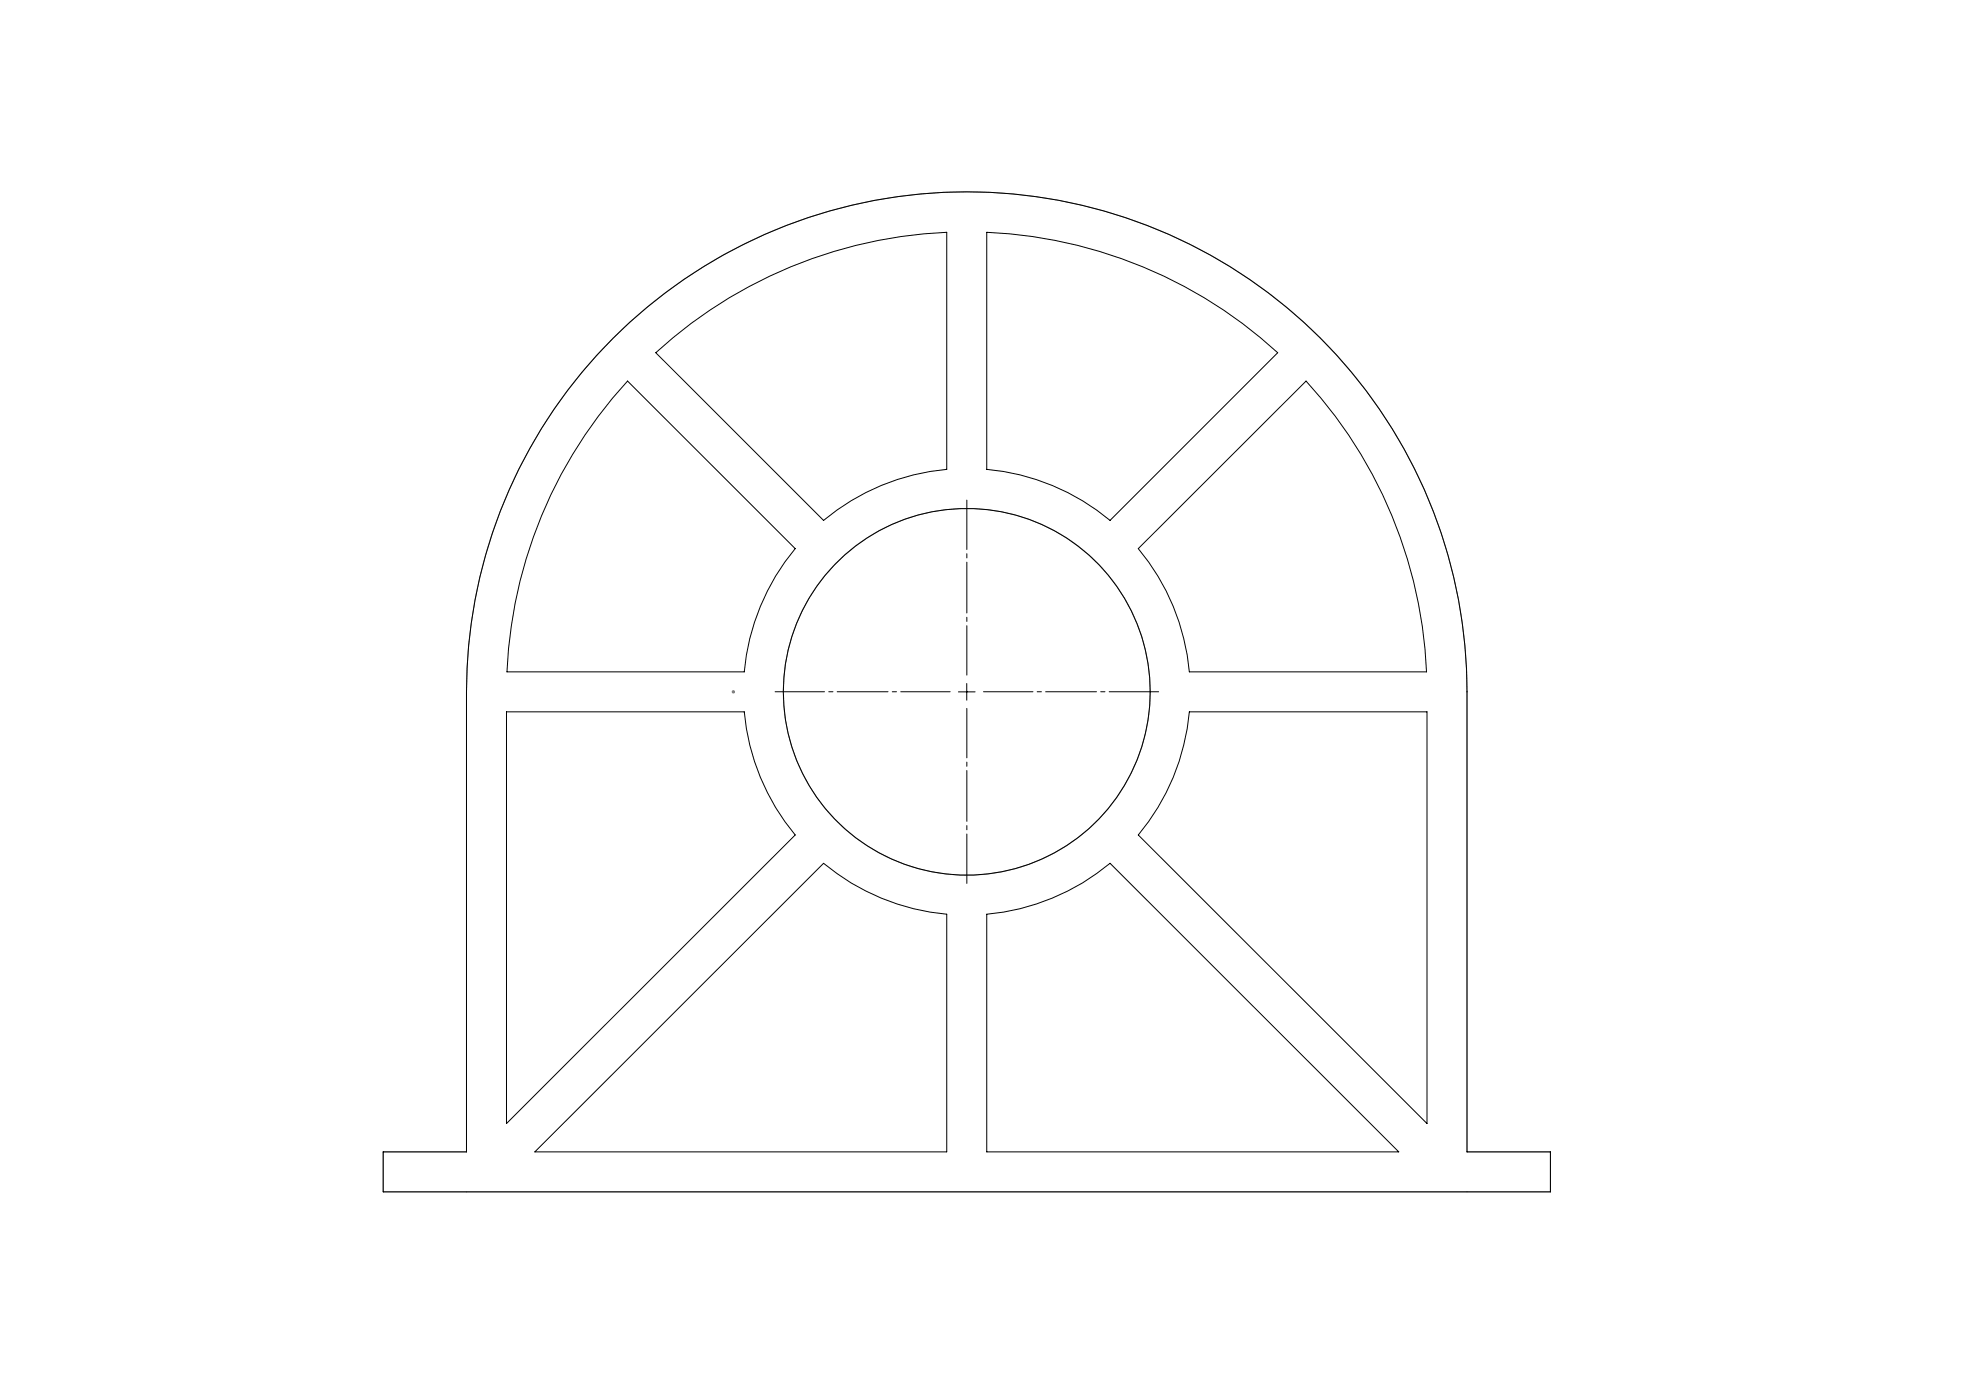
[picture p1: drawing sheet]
<svg xmlns="http://www.w3.org/2000/svg" width="594mm" height="420mm" viewBox="0 0 594 420" stroke-linecap="round" stroke-linejoin="round" font-family="sans-serif">
<g fill="none" stroke="#808080" stroke-width=".3">
<path d="M183.8 101.5a150 150 0 0 1 163.5-32.5 150 150 0 0 1 92.6 138.6v138h25v12h-350v-12h25v-138a150.1 150.1 0 0 1 43.9-106.1zM219.4 207.6h1M219.5 207.2l.7 .7M219.9 207.1v1M220.2 207.2l-.7 .7"/>
<circle cx="289.9" cy="207.5" r="55"/>
</g>
<path d="M284.9 207.5h-52.5M289.9 202.5v-52.5M289.9 212.5v52.5M294.9 207.5h52.5" fill="none" stroke="#000" stroke-width=".3" stroke-dasharray="15.2 1.3 1.3 1.3" stroke-dashoffset=".4"/>
<g fill="none" stroke="#000" stroke-width=".3">
<path d="M295.9 69.7a138 138 0 0 1 87.2 36.1l-50.3 50.3a67.1 67.1 0 0 0-36.9-15.3zM183.8 101.5a150 150 0 0 1 163.5-32.5 150 150 0 0 1 92.6 138.6v138h25v12h-350v-12h25v-138a149.9 149.9 0 0 1 43.9-106.1zM188.2 114.3l50.2 50.3a67.4 67.4 0 0 0-15.2 37h-71.2a137.8 137.8 0 0 1 36.2-87.3zM196.6 105.8a138 138 0 0 1 87.3-36.1v71.1a66.8 66.8 0 0 0-37 15.3zM341.3 164.6l50.3-50.3a138 138 0 0 1 36.1 87.3h-71.1a67.1 67.1 0 0 0-15.3-37zM151.9 213.6h71.3a67.1 67.1 0 0 0 15.2 36.9l-86.5 86.6zM287.4 207.6h5M289.9 205.1v5M356.6 213.6h71.3v123.5l-86.6-86.6a66.8 66.8 0 0 0 15.3-36.9zM246.9 259a67.1 67.1 0 0 0 37 15.3v71.3h-123.5zM295.9 274.3a67.4 67.4 0 0 0 36.9-15.3l86.6 86.6h-123.5z"/>
<circle cx="289.9" cy="207.5" r="55"/>
</g>
</svg>
